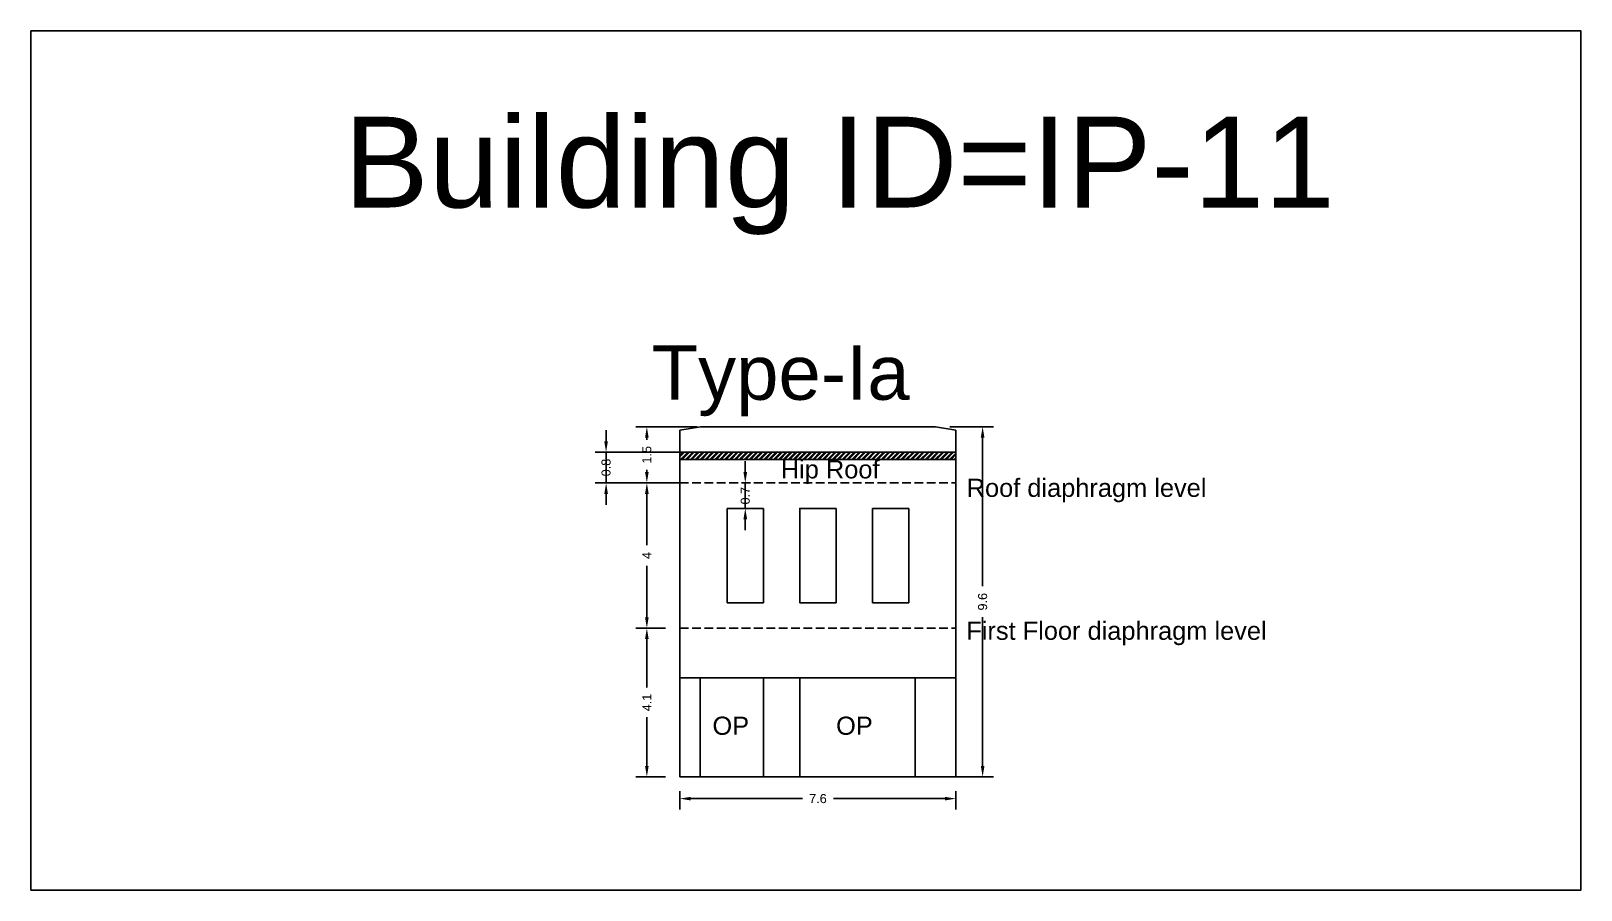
# Model space of a CAD drawing. Header units: metres. Extents: x 3416658 to 3417184, y -6712896 to -6712690.
# Drawn here: x 3416657.52 to 3416700.19, y -6712747.5 to -6712723.84 of the extents above; entities that cross this region are included whole.
import ezdxf

# ---------------------------------------------------------------- set-up
doc = ezdxf.new("R2010")
doc.units = ezdxf.units.M
doc.linetypes.add('ACAD_ISO02W100', pattern=[15, 12, -3])
doc.layers.add('Dotted', color=7, linetype='ACAD_ISO02W100', plot=False)
doc.styles.get("Standard").update_dxf_attribs({"font": 'arial.ttf'})
doc.dimstyles.new('ISO-25', dxfattribs={"dimtxt": 0.25, "dimasz": 0.3, "dimexe": 0.3, "dimexo": 0.4, "dimgap": 0.2, "dimtad": 0, "dimdec": 1, "dimdsep": 46, "dimtxsty": 'Standard', "dimcen": 2.5, "dimadec": 0, "dimazin": 0, "dimtfac": 1, "dimtdec": 1, "dimtmove": 0, "dimatfit": 3, "dimfxl": 1, "dimarcsym": 0})

# ---------------------------------------------------------------- blocks, each defined once
blk = doc.blocks.new('*D78')
at = {"color": 0, "lineweight": -2, "transparency": 16777216}
for p, q in [((3416675.383, -6712744.778), (3416675.383, -6712745.281)), ((3416675.683, -6712744.981), (3416678.756, -6712744.981)), ((3416682.683, -6712744.981), (3416679.609, -6712744.981)), ((3416682.983, -6712744.778), (3416682.983, -6712745.281))]:
    blk.add_line(p, q, dxfattribs=at)
at = {"color": 0, "transparency": 16777216}
for points in [[(3416675.683, -6712744.931), (3416675.683, -6712745.031), (3416675.383, -6712744.981)], [(3416682.683, -6712744.931), (3416682.683, -6712745.031), (3416682.983, -6712744.981)]]:
    blk.add_solid(points, dxfattribs=at)
at = {"layer": 'Defpoints', "color": 0, "transparency": 16777216}
for p in [(3416675.383, -6712744.378), (3416682.983, -6712744.378), (3416682.983, -6712744.981)]:
    blk.add_point(p, dxfattribs=at)
at = {"color": 0, "transparency": 16777216, "insert": (3416679.183, -6712744.981), "char_height": 0.25, "attachment_point": 5}
blk.add_mtext('7.6', dxfattribs=at)
blk = doc.blocks.new('*D79')
at = {"color": 0, "lineweight": -2, "transparency": 16777216}
for p, q in [((3416677.183, -6712735.988), (3416677.183, -6712735.688)), ((3416677.183, -6712736.988), (3416677.183, -6712736.288)), ((3416677.583, -6712736.288), (3416677.483, -6712736.288)), ((3416677.583, -6712736.988), (3416677.483, -6712736.988)), ((3416677.183, -6712737.288), (3416677.183, -6712737.588))]:
    blk.add_line(p, q, dxfattribs=at)
at = {"color": 0, "transparency": 16777216}
for points in [[(3416677.133, -6712735.988), (3416677.233, -6712735.988), (3416677.183, -6712736.288)], [(3416677.133, -6712737.288), (3416677.233, -6712737.288), (3416677.183, -6712736.988)]]:
    blk.add_solid(points, dxfattribs=at)
at = {"layer": 'Defpoints', "color": 0, "transparency": 16777216}
for p in [(3416677.183, -6712736.288), (3416677.183, -6712736.288), (3416677.183, -6712736.988)]:
    blk.add_point(p, dxfattribs=at)
at = {"color": 0, "transparency": 16777216, "insert": (3416677.183, -6712736.638), "char_height": 0.25, "attachment_point": 5, "rotation": 90}
blk.add_mtext('0.7', dxfattribs=at)
blk = doc.blocks.new('*D80')
at = {"color": 0, "lineweight": -2, "transparency": 16777216}
for p, q in [((3416674.983, -6712740.288), (3416674.174, -6712740.288)), ((3416674.474, -6712740.588), (3416674.474, -6712741.924)), ((3416674.474, -6712744.078), (3416674.474, -6712742.741)), ((3416674.983, -6712744.378), (3416674.174, -6712744.378))]:
    blk.add_line(p, q, dxfattribs=at)
at = {"color": 0, "transparency": 16777216}
for points in [[(3416674.424, -6712740.588), (3416674.524, -6712740.588), (3416674.474, -6712740.288)], [(3416674.424, -6712744.078), (3416674.524, -6712744.078), (3416674.474, -6712744.378)]]:
    blk.add_solid(points, dxfattribs=at)
at = {"layer": 'Defpoints', "color": 0, "transparency": 16777216}
for p in [(3416674.474, -6712740.288), (3416675.383, -6712740.288), (3416675.383, -6712744.378)]:
    blk.add_point(p, dxfattribs=at)
at = {"color": 0, "transparency": 16777216, "insert": (3416674.474, -6712742.333), "char_height": 0.25, "attachment_point": 5, "rotation": 90}
blk.add_mtext('4.1', dxfattribs=at)
blk = doc.blocks.new('*D81')
at = {"color": 0, "lineweight": -2, "transparency": 16777216}
for p, q in [((3416674.983, -6712736.288), (3416674.174, -6712736.288)), ((3416674.474, -6712736.588), (3416674.474, -6712738.001)), ((3416674.474, -6712739.988), (3416674.474, -6712738.574)), ((3416674.983, -6712740.288), (3416674.174, -6712740.288))]:
    blk.add_line(p, q, dxfattribs=at)
at = {"color": 0, "transparency": 16777216}
for points in [[(3416674.424, -6712736.588), (3416674.524, -6712736.588), (3416674.474, -6712736.288)], [(3416674.424, -6712739.988), (3416674.524, -6712739.988), (3416674.474, -6712740.288)]]:
    blk.add_solid(points, dxfattribs=at)
at = {"layer": 'Defpoints', "color": 0, "transparency": 16777216}
for p in [(3416674.474, -6712736.288), (3416675.383, -6712736.288), (3416675.383, -6712740.288)]:
    blk.add_point(p, dxfattribs=at)
at = {"color": 0, "transparency": 16777216, "insert": (3416674.474, -6712738.288), "char_height": 0.25, "attachment_point": 5, "rotation": 90}
blk.add_mtext('4', dxfattribs=at)
blk = doc.blocks.new('*D82')
at = {"color": 0, "lineweight": -2, "transparency": 16777216}
for p, q in [((3416675.858, -6712734.738), (3416674.174, -6712734.738)), ((3416674.474, -6712735.038), (3416674.474, -6712735.096)), ((3416674.474, -6712735.988), (3416674.474, -6712735.93)), ((3416674.983, -6712736.288), (3416674.174, -6712736.288))]:
    blk.add_line(p, q, dxfattribs=at)
at = {"color": 0, "transparency": 16777216}
for points in [[(3416674.424, -6712735.038), (3416674.524, -6712735.038), (3416674.474, -6712734.738)], [(3416674.424, -6712735.988), (3416674.524, -6712735.988), (3416674.474, -6712736.288)]]:
    blk.add_solid(points, dxfattribs=at)
at = {"layer": 'Defpoints', "color": 0, "transparency": 16777216}
for p in [(3416674.474, -6712734.738), (3416676.258, -6712734.738), (3416675.383, -6712736.288)]:
    blk.add_point(p, dxfattribs=at)
at = {"color": 0, "transparency": 16777216, "insert": (3416674.474, -6712735.513), "char_height": 0.25, "attachment_point": 5, "rotation": 90}
blk.add_mtext('1.5', dxfattribs=at)
blk = doc.blocks.new('*D83')
at = {"color": 0, "lineweight": -2, "transparency": 16777216}
for p, q in [((3416682.817, -6712734.738), (3416684.017, -6712734.738)), ((3416683.717, -6712735.038), (3416683.717, -6712739.13)), ((3416683.717, -6712744.078), (3416683.717, -6712739.985)), ((3416682.817, -6712744.378), (3416684.017, -6712744.378))]:
    blk.add_line(p, q, dxfattribs=at)
at = {"color": 0, "transparency": 16777216}
for points in [[(3416683.667, -6712735.038), (3416683.767, -6712735.038), (3416683.717, -6712734.738)], [(3416683.667, -6712744.078), (3416683.767, -6712744.078), (3416683.717, -6712744.378)]]:
    blk.add_solid(points, dxfattribs=at)
at = {"layer": 'Defpoints', "color": 0, "transparency": 16777216}
for p in [(3416682.417, -6712734.738), (3416682.417, -6712744.378), (3416683.717, -6712744.378)]:
    blk.add_point(p, dxfattribs=at)
at = {"color": 0, "transparency": 16777216, "insert": (3416683.717, -6712739.558), "char_height": 0.25, "attachment_point": 5, "rotation": 90}
blk.add_mtext('9.6', dxfattribs=at)
blk = doc.blocks.new('*D124')
at = {"color": 0, "lineweight": -2, "transparency": 16777216}
for p, q in [((3416673.352, -6712735.138), (3416673.352, -6712734.838)), ((3416675.399, -6712735.438), (3416673.052, -6712735.438)), ((3416673.352, -6712736.288), (3416673.352, -6712735.438)), ((3416675.399, -6712736.288), (3416673.052, -6712736.288)), ((3416673.352, -6712736.588), (3416673.352, -6712736.888))]:
    blk.add_line(p, q, dxfattribs=at)
at = {"color": 0, "transparency": 16777216}
for points in [[(3416673.302, -6712735.138), (3416673.402, -6712735.138), (3416673.352, -6712735.438)], [(3416673.302, -6712736.588), (3416673.402, -6712736.588), (3416673.352, -6712736.288)]]:
    blk.add_solid(points, dxfattribs=at)
at = {"layer": 'Defpoints', "color": 0, "transparency": 16777216}
for p in [(3416673.352, -6712735.438), (3416675.799, -6712735.438), (3416675.799, -6712736.288)]:
    blk.add_point(p, dxfattribs=at)
at = {"color": 0, "transparency": 16777216, "insert": (3416673.352, -6712735.863), "char_height": 0.25, "attachment_point": 5, "rotation": 90}
blk.add_mtext('0.8', dxfattribs=at)

msp = doc.modelspace()

# ---------------------------------------------------------------- hatches: boundary and pattern name
h = msp.add_hatch()
h.set_pattern_fill('ANSI32', color=256, scale=0.01)
h.set_pattern_definition([(45, (-4.40914, 0), (-0.067351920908, 0.067351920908), []), (45, (-4.36424, 0), (-0.067351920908, 0.067351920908), [])])
h.paths.add_polyline_path([(3416675.383, -6712735.438), (3416675.383, -6712735.638), (3416682.983, -6712735.638), (3416682.983, -6712735.438)])

# ---------------------------------------------------------------- linework, layer by layer
for points in [[(3416657.521, -6712723.841), (3416700.188, -6712723.841), (3416700.188, -6712747.497), (3416657.521, -6712747.497)], [(3416679.683, -6712736.988), (3416679.683, -6712739.588), (3416678.683, -6712739.588), (3416678.683, -6712736.988)], [(3416675.939, -6712741.658), (3416677.683, -6712741.658), (3416677.683, -6712744.378), (3416675.939, -6712744.378)], [(3416678.683, -6712741.658), (3416681.861, -6712741.658), (3416681.861, -6712744.378), (3416678.683, -6712744.378)]]:
    msp.add_lwpolyline(points, close=True)
for points in [[(3416675.383, -6712734.838), (3416675.948, -6712734.738)], [(3416675.383, -6712734.838), (3416675.383, -6712744.378)], [(3416675.948, -6712734.738), (3416682.417, -6712734.738)], [(3416682.983, -6712734.838), (3416682.417, -6712734.738)], [(3416682.983, -6712734.838), (3416682.983, -6712744.378)], [(3416675.383, -6712735.438), (3416682.983, -6712735.438)], [(3416675.383, -6712735.638), (3416682.983, -6712735.638)], [(3416676.683, -6712736.988), (3416677.683, -6712736.988)], [(3416676.683, -6712736.988), (3416676.683, -6712739.588)], [(3416677.683, -6712736.988), (3416677.683, -6712739.588)], [(3416680.683, -6712736.988), (3416680.683, -6712739.588)], [(3416680.683, -6712736.988), (3416681.683, -6712736.988)], [(3416681.683, -6712736.988), (3416681.683, -6712739.588)], [(3416676.683, -6712739.588), (3416677.683, -6712739.588)], [(3416680.683, -6712739.588), (3416681.683, -6712739.588)], [(3416675.383, -6712741.658), (3416682.983, -6712741.658)], [(3416675.939, -6712741.658), (3416675.939, -6712744.378)], [(3416677.683, -6712741.658), (3416677.683, -6712744.378)], [(3416678.683, -6712741.658), (3416678.683, -6712744.378)], [(3416681.861, -6712741.658), (3416681.861, -6712744.378)], [(3416675.383, -6712744.378), (3416682.983, -6712744.378)]]:
    msp.add_lwpolyline(points)
at = {"layer": 'Dotted', "ltscale": 0.02}
for points in [[(3416675.383, -6712736.288), (3416682.983, -6712736.288)], [(3416675.383, -6712740.288), (3416682.983, -6712740.288)]]:
    msp.add_lwpolyline(points, dxfattribs=at)

# ---------------------------------------------------------------- texts
at = {"attachment_point": 1}
for s, heights, insert, char_height in [('Building ID=IP-11', [0.517], (3416666.139, -6712726.202), 2.5), ('Type-Ia  ', [0.517], (3416674.604, -6712732.497), 1.5), ('Hip Roof', [0], (3416678.161, -6712735.662), 0.5), ('Roof diaphragm level ', [0], (3416683.278, -6712736.171), 0.5), ('\\pxt6;First Floor diaphragm level', [0], (3416683.268, -6712740.107), 0.5), ('OP', [0], (3416676.28, -6712742.723), 0.5), ('OP', [0], (3416679.683, -6712742.723), 0.5)]:
    msp.add_mtext_dynamic_manual_height_columns(s, width=67.86454, gutter_width=12.5, heights=heights, dxfattribs=dict(at, insert=insert, char_height=char_height))

# ---------------------------------------------------------------- dimensions: what is measured, and where the dimension line sits
for base, p1, p2, picture, middle in [((3416673.351817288, -6712735.43782349), (3416675.798897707, -6712736.287823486), (3416675.798897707, -6712735.437823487), '*D124', (3416673.351817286, -6712735.862823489)), ((3416677.183, -6712736.288), (3416677.183, -6712736.988), (3416677.183, -6712736.288), '*D79', (3416677.183, -6712736.638))]:
    dim = msp.add_linear_dim(base=base, p1=p1, p2=p2, angle=90, dimstyle='ISO-25')
    dim.commit()
    dim.dimension.update_dxf_attribs({"geometry": picture, "text_midpoint": middle, "dimtype": 160})
dim = msp.add_linear_dim(base=(3416674.47398136, -6712734.737823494), p1=(3416675.382728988, -6712736.287823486), p2=(3416676.258424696, -6712734.73782349), angle=90, dimstyle='ISO-25', override={"dimtmove": 1})
dim.commit()
dim.dimension.update_dxf_attribs({"geometry": '*D82', "text_midpoint": (3416674.473981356, -6712735.512823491), "dimtype": 160})
for base, p1, p2, picture, middle in [((3416683.717, -6712744.378), (3416682.417, -6712734.738), (3416682.417, -6712744.378), '*D83', (3416683.717, -6712739.558)), ((3416674.474, -6712740.288), (3416675.383, -6712744.378), (3416675.383, -6712740.288), '*D80', (3416674.474, -6712742.333))]:
    dim = msp.add_linear_dim(base=base, p1=p1, p2=p2, angle=90, dimstyle='ISO-25')
    dim.commit()
    dim.dimension.update_dxf_attribs({"geometry": picture, "text_midpoint": middle})
dim = msp.add_linear_dim(base=(3416674.474, -6712736.288), p1=(3416675.383, -6712740.288), p2=(3416675.383, -6712736.288), angle=90, dimstyle='ISO-25', override={"dimtmove": 1})
dim.commit()
dim.dimension.update_dxf_attribs({"geometry": '*D81', "text_midpoint": (3416674.474, -6712738.288)})
dim = msp.add_linear_dim(base=(3416682.983, -6712744.981), p1=(3416675.383, -6712744.378), p2=(3416682.983, -6712744.378), dimstyle='ISO-25')
dim.commit()
dim.dimension.update_dxf_attribs({"geometry": '*D78', "text_midpoint": (3416679.183, -6712744.981)})

doc.saveas('drawing.dxf')
